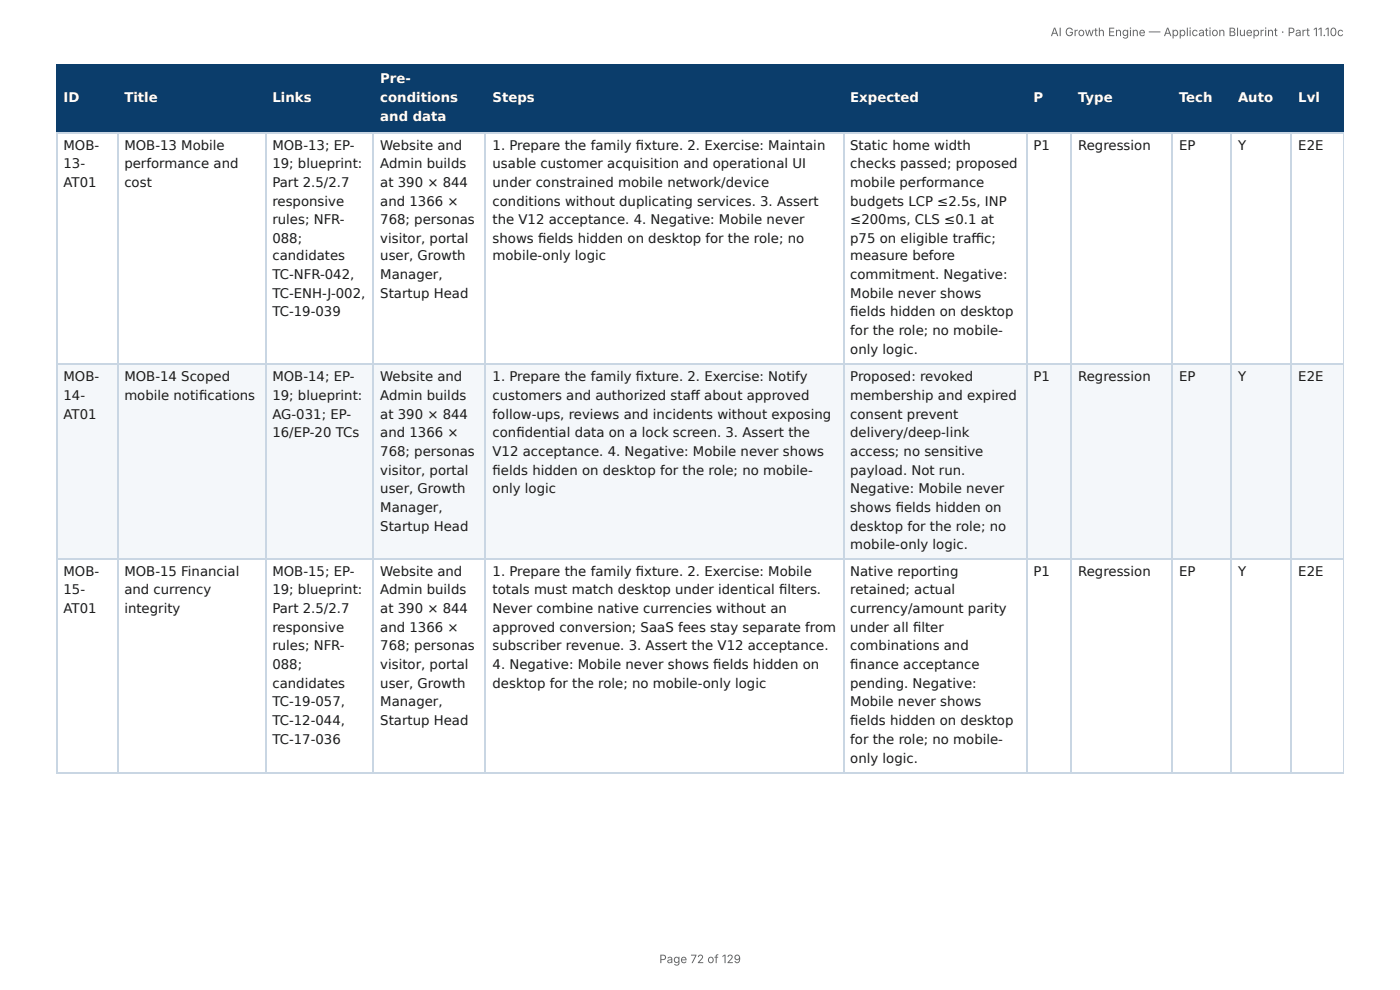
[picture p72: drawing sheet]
<svg xmlns="http://www.w3.org/2000/svg" width="297mm" height="210mm" viewBox="0 0 297 210" stroke-linecap="round" stroke-linejoin="round" font-family="sans-serif">
<defs><g id="words">
<g font-size="2.8" fill="#fff">
<text x="80.8" y="17.7">Pre-</text>
<text x="13.5" y="21.7">ID</text>
<text x="26.4" y="21.7">Title</text>
<text x="57.9" y="21.7">Links</text>
<text x="80.8" y="21.7">conditions</text>
<text x="104.6" y="21.7">Steps</text>
<text x="180.6" y="21.7">Expected</text>
<text x="219.5" y="21.7">P</text>
<text x="229" y="21.7">Type</text>
<text x="250.4" y="21.7">Tech</text>
<text x="262.9" y="21.7">Auto</text>
<text x="275.7" y="21.7">Lvl</text>
<text x="80.8" y="25.7">and data</text>
</g>
<g font-size="2.8" fill="#1a1a1a">
<text x="13.5" y="31.7">MOB-</text>
<text x="13.5" y="35.7">13-</text>
<text x="26.4" y="31.7">MOB-13 Mobile</text>
<text x="26.4" y="35.7">performance and</text>
<text x="57.9" y="31.7">MOB-13; EP-</text>
<text x="57.9" y="35.7">19; blueprint:</text>
<text x="80.8" y="31.7">Website and</text>
<text x="80.8" y="35.7">Admin builds</text>
<text x="104.6" y="31.7">1. Prepare the family fi xture. 2. Exercise: Maintain</text>
<text x="104.6" y="35.7">usable customer acquisition and operational UI</text>
<text x="180.6" y="31.7">Static home width</text>
<text x="180.6" y="35.7">checks passed; proposed</text>
<text x="219.5" y="31.7">P1</text>
<text x="229" y="31.7">Regression</text>
<text x="250.4" y="31.7">EP</text>
<text x="262.9" y="31.7">Y</text>
<text x="275.7" y="31.7">E2E</text>
<text x="13.5" y="39.7">AT01</text>
<text x="26.4" y="39.7">cost</text>
<text x="57.9" y="39.7">Part 2.5/2.7</text>
<text x="80.8" y="39.7">at 390 × 844</text>
<text x="104.6" y="39.7">under constrained mobile network/device</text>
<text x="180.6" y="39.7">mobile performance</text>
<text x="57.9" y="43.7">responsive</text>
<text x="57.9" y="47.6">rules; NFR-</text>
<text x="80.8" y="43.7">and 1366 ×</text>
<text x="80.8" y="47.6">768; personas</text>
<text x="104.6" y="43.7">conditions without duplicating services. 3. Assert</text>
<text x="104.6" y="47.6">the V12 acceptance. 4. Negative: Mobile never</text>
<text x="180.6" y="43.7">budgets LCP ≤2.5s, INP</text>
<text x="180.6" y="47.6">≤200ms, CLS ≤0.1 at</text>
<text x="57.9" y="51.6">088;</text>
<text x="80.8" y="51.6">visitor, portal</text>
<text x="104.6" y="51.6">shows fi elds hidden on desktop for the role; no</text>
<text x="180.6" y="51.6">p75 on eligible traffi c;</text>
<text x="57.9" y="55.3">candidates</text>
<text x="57.9" y="59.3">TC-NFR-042,</text>
<text x="80.8" y="55.3">user, Growth</text>
<text x="80.8" y="59.3">Manager,</text>
<text x="104.6" y="55.3">mobile-only logic</text>
<text x="180.6" y="55.3">measure before</text>
<text x="180.6" y="59.3">commitment. Negative:</text>
<text x="57.9" y="63.2">TC-ENH-J-002,</text>
<text x="80.8" y="63.2">Startup Head</text>
<text x="180.6" y="63.2">Mobile never shows</text>
<text x="57.9" y="67.2">TC-19-039</text>
<text x="180.6" y="67.2">fi elds hidden on desktop</text>
<text x="180.6" y="71.2">for the role; no mobile-</text>
<text x="180.6" y="75.1">only logic.</text>
<text x="13.5" y="81">MOB-</text>
<text x="26.4" y="81">MOB-14 Scoped</text>
<text x="57.9" y="81">MOB-14; EP-</text>
<text x="80.8" y="81">Website and</text>
<text x="104.6" y="81">1. Prepare the family fi xture. 2. Exercise: Notify</text>
<text x="180.6" y="81">Proposed: revoked</text>
<text x="219.5" y="81">P1</text>
<text x="229" y="81">Regression</text>
<text x="250.4" y="81">EP</text>
<text x="262.9" y="81">Y</text>
<text x="275.7" y="81">E2E</text>
<text x="13.5" y="84.9">14-</text>
<text x="13.5" y="88.9">AT01</text>
<text x="26.4" y="84.9">mobile notifi cations</text>
<text x="57.9" y="84.9">19; blueprint:</text>
<text x="57.9" y="88.9">AG-031; EP-</text>
<text x="80.8" y="84.9">Admin builds</text>
<text x="80.8" y="88.9">at 390 × 844</text>
<text x="104.6" y="84.9">customers and authorized staff about approved</text>
<text x="104.6" y="88.9">follow-ups, reviews and incidents without exposing</text>
<text x="180.6" y="84.9">membership and expired</text>
<text x="180.6" y="88.9">consent prevent</text>
<text x="57.9" y="92.9">16/EP-20 TCs</text>
<text x="80.8" y="92.9">and 1366 ×</text>
<text x="104.6" y="92.9">confi dential data on a lock screen. 3. Assert the</text>
<text x="180.6" y="92.9">delivery/deep-link</text>
<text x="80.8" y="96.8">768; personas</text>
<text x="80.8" y="100.8">visitor, portal</text>
<text x="104.6" y="96.8">V12 acceptance. 4. Negative: Mobile never shows</text>
<text x="104.6" y="100.8">fi elds hidden on desktop for the role; no mobile-</text>
<text x="180.6" y="96.8">access; no sensitive</text>
<text x="180.6" y="100.8">payload. Not run.</text>
<text x="80.8" y="104.8">user, Growth</text>
<text x="104.6" y="104.8">only logic</text>
<text x="180.6" y="104.8">Negative: Mobile never</text>
<text x="80.8" y="108.7">Manager,</text>
<text x="80.8" y="112.7">Startup Head</text>
<text x="180.6" y="108.7">shows fi elds hidden on</text>
<text x="180.6" y="112.7">desktop for the role; no</text>
<text x="180.6" y="116.7">mobile-only logic.</text>
<text x="13.5" y="122.2">MOB-</text>
<text x="26.4" y="122.2">MOB-15 Financial</text>
<text x="57.9" y="122.2">MOB-15; EP-</text>
<text x="80.8" y="122.2">Website and</text>
<text x="104.6" y="122.2">1. Prepare the family fi xture. 2. Exercise: Mobile</text>
<text x="180.6" y="122.2">Native reporting</text>
<text x="219.5" y="122.2">P1</text>
<text x="229" y="122.2">Regression</text>
<text x="250.4" y="122.2">EP</text>
<text x="262.9" y="122.2">Y</text>
<text x="275.7" y="122.2">E2E</text>
<text x="13.5" y="126.2">15-</text>
<text x="13.5" y="130.2">AT01</text>
<text x="26.4" y="126.2">and currency</text>
<text x="26.4" y="130.2">integrity</text>
<text x="57.9" y="126.2">19; blueprint:</text>
<text x="57.9" y="130.2">Part 2.5/2.7</text>
<text x="80.8" y="126.2">Admin builds</text>
<text x="80.8" y="130.2">at 390 × 844</text>
<text x="104.6" y="126.2">totals must match desktop under identical fi lters.</text>
<text x="104.6" y="130.2">Never combine native currencies without an</text>
<text x="180.6" y="126.2">retained; actual</text>
<text x="180.6" y="130.2">currency/amount parity</text>
<text x="57.9" y="134.1">responsive</text>
<text x="80.8" y="134.1">and 1366 ×</text>
<text x="104.6" y="134.1">approved conversion; SaaS fees stay separate from</text>
<text x="180.6" y="134.1">under all fi lter</text>
<text x="57.9" y="138.1">rules; NFR-</text>
<text x="57.9" y="142.1">088;</text>
<text x="80.8" y="138.1">768; personas</text>
<text x="80.8" y="142.1">visitor, portal</text>
<text x="104.6" y="138.1">subscriber revenue. 3. Assert the V12 acceptance.</text>
<text x="104.6" y="142.1">4. Negative: Mobile never shows fi elds hidden on</text>
<text x="180.6" y="138.1">combinations and</text>
<text x="180.6" y="142.1">fi nance acceptance</text>
<text x="57.9" y="146">candidates</text>
<text x="80.8" y="146">user, Growth</text>
<text x="104.6" y="146">desktop for the role; no mobile-only logic</text>
<text x="180.6" y="146">pending. Negative:</text>
<text x="57.9" y="150">TC-19-057,</text>
<text x="57.9" y="154">TC-12-044,</text>
<text x="80.8" y="150">Manager,</text>
<text x="80.8" y="154">Startup Head</text>
<text x="180.6" y="150">Mobile never shows</text>
<text x="180.6" y="154">fi elds hidden on desktop</text>
<text x="57.9" y="158">TC-17-036</text>
<text x="180.6" y="158">for the role; no mobile-</text>
<text x="180.6" y="161.9">only logic.</text>
</g>
<g font-size="2.5" fill="#666">
<text x="223.1" y="7.7">AI Growth Engine — Application Blueprint · Part 11.10c</text>
<text x="140" y="204.5">Page 72 of 129</text>
</g>
</g></defs>
<g fill="#0b3d6b">
<path d="M12.2 14h12.7v14h-12.7z"/>
<path d="M24.9 14h31.5v14h-31.5z"/>
<path d="M56.4 14h23v14h-23z"/>
<path d="M79.4 14h23.8v14h-23.8z"/>
<path d="M103.2 14h75.9v14h-75.9z"/>
<path d="M179.1 14h38.9v14h-38.9z"/>
<path d="M218 14h9.5v14h-9.5z"/>
<path d="M227.5 14h21.5v14h-21.5z"/>
<path d="M249 14h12.4v14h-12.4z"/>
<path d="M261.4 14h13v14h-13z"/>
<path d="M274.4 14h11v14h-11z"/>
</g>
<g fill="#f4f7fa">
<path d="M12.2 77.5h12.7v41.3h-12.7z"/>
<path d="M24.9 77.5h31.5v41.3h-31.5z"/>
<path d="M56.4 77.5h23v41.3h-23z"/>
<path d="M79.4 77.5h23.8v41.3h-23.8z"/>
<path d="M103.2 77.5h75.9v41.3h-75.9z"/>
<path d="M179.1 77.5h38.9v41.3h-38.9z"/>
<path d="M218 77.5h9.5v41.3h-9.5z"/>
<path d="M227.5 77.5h21.5v41.3h-21.5z"/>
<path d="M249 77.5h12.4v41.3h-12.4z"/>
<path d="M261.4 77.5h13v41.3h-13z"/>
<path d="M274.4 77.5h11v41.3h-11z"/>
</g>
<g fill="none" stroke="#0b3d6b" stroke-width=".26">
<path d="M11.9 13.9h273.5M12 13.8v14.5M25 13.8v14.5M56.5 13.8v14.5M79.2 13.8v14.5M103.1 13.8v14.5M179.3 13.8v14.5M218.1 13.8v14.5M227.4 13.8v14.5M248.8 13.8v14.5M261.5 13.8v14.5M274.2 13.8v14.5"/>
<path d="M11.9 28.2h273.5"/>
</g>
<path d="M285.3 13.8v14.5" fill="none" stroke="#0b3d6b" stroke-width=".21"/>
<g fill="none" stroke="#c9d6e3" stroke-width=".26">
<path d="M11.9 28.2h273.5M12 28.3v135.7M25 28.3v135.7M56.5 28.3v135.7M79.2 28.3v135.7M103.1 28.3v135.7M179.3 28.3v135.7M218.1 28.3v135.7M227.4 28.3v135.7M248.8 28.3v135.7M261.5 28.3v135.7M274.2 28.3v135.7"/>
<path d="M11.9 77.4h273.5M11.9 118.7h273.5M11.9 164.2h273.5"/>
</g>
<path d="M285.3 28.3v135.7" fill="none" stroke="#c9d6e3" stroke-width=".21"/>
<use href="#words"/>
</svg>
